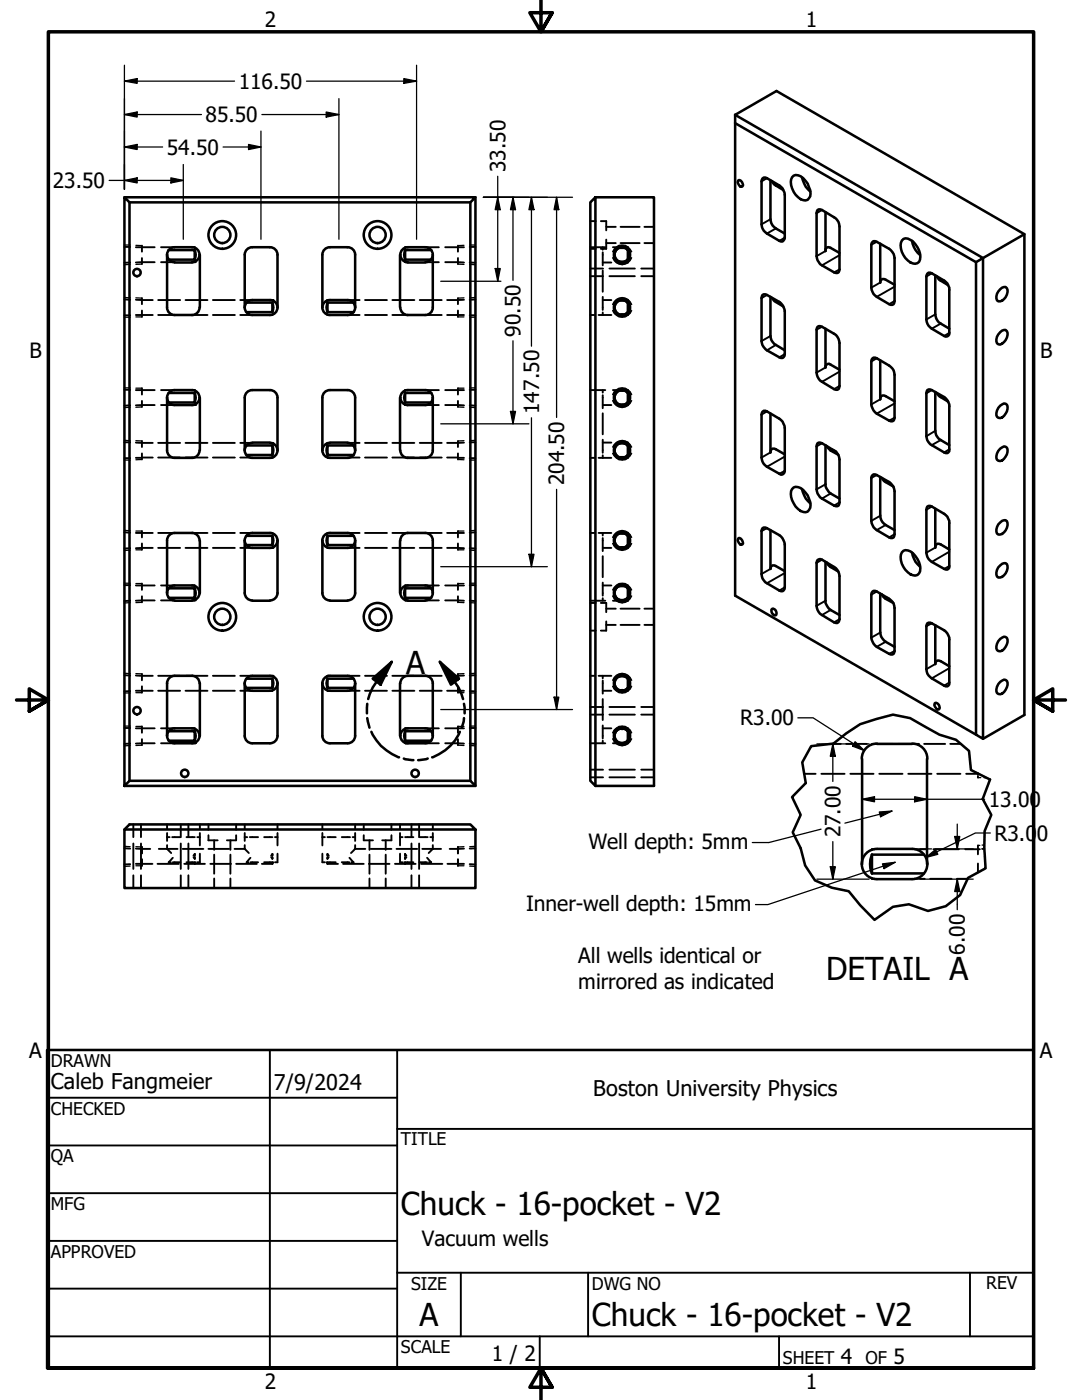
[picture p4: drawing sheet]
<svg xmlns="http://www.w3.org/2000/svg" width="216mm" height="279mm" viewBox="0 0 216 279" stroke-linecap="round" stroke-linejoin="round" font-family="sans-serif">
<defs><g id="words">
<g font-size="6.3">
<text x="81" y="134.4">A</text>
<text x="164.8" y="195.6">DETAIL A</text>
<text x="80" y="242.5">Chuck - 16-pocket - V2</text>
<text x="83.7" y="264.5">A</text>
<text x="118.1" y="264.7">Chuck - 16-pocket - V2</text>
</g>
<g font-size="4.3">
<text x="10.2" y="217.4">Caleb Fangmeier</text>
<text x="54.6" y="217.6">7/9/2024</text>
<text x="118.4" y="218.6">Boston University Physics</text>
</g>
<g font-size="4.2">
<text x="52.8" y="5.3">2</text>
<text x="160.8" y="5.3">1</text>
<text x="47.6" y="17.7">116.50</text>
<text x="41" y="24.4">85.50</text>
<text x="33.3" y="30.9">54.50</text>
<text x="100.8" y="34.4" transform="rotate(-90 100.8 34.4)">33.50</text>
<text x="10.5" y="37.5">23.50</text>
<text x="5.9" y="71.4">B</text>
<text x="103.9" y="67.2" transform="rotate(-90 103.9 67.2)">90.50</text>
<text x="207.6" y="71.4">B</text>
<text x="107.6" y="82.6" transform="rotate(-90 107.6 82.6)">147.50</text>
<text x="112.6" y="96.8" transform="rotate(-90 112.6 96.8)">204.50</text>
<text x="147.7" y="144.8">R3.00</text>
<text x="197.3" y="161">13.00</text>
<text x="167.7" y="167.1" transform="rotate(-90 167.7 167.1)">27.00</text>
<text x="198.4" y="167.8">R3.0</text>
<text x="206.9" y="167.8">0</text>
<text x="117.4" y="169.4">Well depth: 5mm</text>
<text x="105" y="181.7">Inner-well depth: 15mm</text>
<text x="192.5" y="190.5" transform="rotate(-90 192.5 190.5)">6.00</text>
<text x="115.4" y="192.3">All wells identical or</text>
<text x="115.4" y="197.3">mirrored as indicated</text>
<text x="5.8" y="211.1">A</text>
<text x="207.5" y="211.1">A</text>
<text x="84.2" y="248.6">Vacuum wells</text>
<text x="98.1" y="271.7">1 / 2</text>
<text x="167.8" y="272.2">4</text>
<text x="178.3" y="272.2">5</text>
<text x="52.8" y="277.1">2</text>
<text x="160.8" y="277.1">1</text>
</g>
<g font-size="3.5">
<text x="10.2" y="212.9">DRAWN</text>
<text x="10.2" y="222.4">CHECKED</text>
<text x="10.2" y="232">QA</text>
<text x="80" y="228.6">TITLE</text>
<text x="10.2" y="241.5">MFG</text>
<text x="10.2" y="251">APPROVED</text>
<text x="82" y="257.4">SIZE</text>
<text x="118.1" y="257.4">DWG NO</text>
<text x="196.8" y="257.3">REV</text>
<text x="80" y="270.1">SCALE</text>
<text x="156.2" y="272.2">SHEET</text>
<text x="172.7" y="272.2">OF</text>
</g>
</g></defs>
<!-- layer: Hidden (ANSI) -->
<g fill="none" stroke="#000" stroke-width=".38">
<path d="M24.8 49.3h1.2M24.8 59.8h1.2M26 52.4l-1.2 .1M27.1 49.3h3.8M27.1 59.8l3.4 .1M28.3 49v1.2M28.3 51.5v1.2M28.3 59.5v1.2M30.9 52.3l-3.8 .1M31.6 59.9h4.3M32.1 49.3h2.6M32.1 52.3h2.6"/>
<path d="M37 59.9h4.4M38.5 49.3h.2M38.5 52.3h.2M38.7 49.3h.2M38.9 49.3v.2M38.9 52.3h-.2M42.5 59.9h4.4M47.9 59.9h2.3M54 59.9h.2M54.2 59.9h.2M54.4 59.9h.1M65.3 59.9h.1"/>
<path d="M65.3 59.9h.2M65.5 59.9h.2M69.5 59.9h2.3M72.8 59.9h4.4M78.3 59.9h4.4M80.8 52.3h.2M80.8 49.3v.2M80.8 49.3h.2M81 49.3h.2M81 52.3h.2M83.8 59.9h4.3M85 49.3h2.6"/>
<path d="M85 52.3h2.6M88.8 49.3h3.8M88.8 52.3l3.8 .1M91.4 49v1.2M91.4 51.5v1.2M91.4 59.5v1.2M92.6 59.8l-3.4 .1M93.7 49.3h1.2M93.7 52.4l1.2 .1M94.9 59.8h-1.2M117.8 49.3h3M117.8 49.7h1.1"/>
<path d="M117.8 44.1h1.1M117.8 55.1h2.5M117.8 53.6h2.5M119.9 44.1h1.1v1.9M120.3 59.9h1.7M120.3 52.4h1.7M120.3 49.3v.5M120.3 50.4v2.6M120.3 54v4.2M120.3 59.2v2.6M121 47.8v1.9h-1.1M121 48.5h1.9"/>
<path d="M121 45.3h1.9M121.6 55.1h5.1M121.6 53.6h5.1M122.3 49.3h3v.2M123.6 59.9h1.7v.2M123.8 48.5h3.8M123.8 45.3h3.8M125.3 49.7v.2M125.3 51.8v.2M125.3 52.2v.2h-1.7M128 55.1h2.5M128 53.6h2.5"/>
<path d="M128.6 48.5h1.9M128.6 45.3h1.9M24.8 77.8h1.2M24.8 62.9h1.2M27.1 77.9h3.8M27.1 62.9h3.4M28.3 62v1.2M28.3 77.5v1.2M31.6 62.9h4.3M32.1 77.9h2.6M37 62.9h4.4M38.5 77.9h.2"/>
<path d="M38.7 77.9h.2M38.9 77.9h.1M38.9 77.9v.1M42.5 62.9h4.4M47.9 62.9h2.3M54 62.9h.2M54.2 62.9h.2M54.4 62.8v.1M54.4 62.7v.2M65.3 62.7v.2M65.3 62.8v.1M65.3 62.9h.2"/>
<path d="M65.5 62.9h.2M69.5 62.9h2.3M72.8 62.9h4.4M78.3 62.9h4.4M80.8 77.9h.1M80.8 77.9v.1M80.8 77.9h.2M81 77.9h.2M83.8 62.9h4.3M85 77.9h2.6M88.8 77.9h3.8M89.2 62.9h3.4"/>
<path d="M91.4 62v1.2M91.4 77.5v1.2M93.7 77.8h1.2M93.7 62.9h1.2M117.8 77.9h3M117.8 62.9h.8M119.4 62.9h2.6M120.3 62.4v.5M120.3 77.9v.5M120.3 78.9v2.6M122.3 77.9h3v.1M125.3 62.7v.2h-1.7"/>
<path d="M125.3 60.2v.2M125.3 62.3v.2M125.3 78.2v.2M24.8 91.4h1.2M24.8 88.3h1.2M26 80.9l-1.2 .1M27.1 88.3l3.4 .1M27.1 91.4h1.2M28.3 80v1.2M28.3 88v1.2M28.3 90.5v1.2M28.3 91.3h2.2"/>
<path d="M30.9 80.8l-3.8 .1M31.6 88.4h4.3M31.6 91.3h4.3M32.1 80.8h2.6M37 88.4h4.4M37 91.3h4.4M38.5 80.8h.2M38.7 80.8h.2M38.9 80.8h.1M42.5 88.4h4.4M42.5 91.3h4.4M47.9 88.4h2.3"/>
<path d="M47.9 91.3h2.3M54 88.4h.2M54 91.3h.2M54.2 88.4l.2 .1M54.4 91.2l-.2 .1M65.3 91.2l.2 .1M65.5 88.4l-.2 .1M65.5 88.4h.2M65.5 91.3h.2M69.5 88.4h2.3M69.5 91.3h2.3M72.8 88.4h4.4"/>
<path d="M72.8 91.3h4.4M78.3 88.4h4.4M78.3 91.3h4.4M80.8 80.8h.1M80.8 80.8h.2M81 80.8h.2M83.8 88.4h4.3M83.8 91.3h4.3M85 80.8h2.6M88.8 80.8l3.8 .1M89.2 91.3h2.2M91.4 91.4h1.2"/>
<path d="M91.4 80v1.2M91.4 88v1.2M91.4 90.5v1.2M92.6 88.3l-3.4 .1M93.7 91.4h1.2M93.7 88.3h1.2M93.7 80.9l1.2 .1M117.8 91.4h.8M119.4 91.4h2.6M120.3 80.8h1.7M120.3 88.3h1.7M120.3 82.5v4.2"/>
<path d="M120.3 87.8v2.6M120.3 90.9v.5M123.6 88.3h1.7v.2M125.3 80.6v.2h-1.7M125.3 91.2v.2h-1.7M125.3 80.3v.2M125.3 88.7v.2M125.3 90.8v.2M24.8 116.8h1.2M24.8 106.2l1.2 .1M26 119.9l-1.2 .1M26 109.4l-1.2 .1"/>
<path d="M27.1 116.8h3.8M27.1 106.4h3.4M28.3 106v1.3M28.3 108.5v1.2M28.3 116.5v1.2M28.3 119v1.2M30.5 109.3l-3.4 .1M30.9 119.8l-3.8 .1M31.6 106.4h4.3M31.6 109.3h4.3M32.1 116.8h2.6M32.1 119.8h2.6"/>
<path d="M37 106.4h4.4M37 109.3h4.4M38.5 116.8h.2M38.5 119.8h.2M38.7 116.8h.2M38.9 116.8v.2M38.9 119.8h-.2M42.5 106.4h4.4M42.5 109.3h4.4M47.9 106.4h2.3M47.9 109.3h2.3M54 106.4h.2"/>
<path d="M54 109.3h.2M54.2 106.4h.2M54.4 106.4h.1M54.4 106.4v.1M54.4 109.2l-.2 .1M65.3 109.2l.2 .1M65.3 106.4h.1M65.3 106.4v.1M65.3 106.4h.2M65.5 106.4h.2M65.5 109.3h.2M69.5 106.4h2.3"/>
<path d="M69.5 109.3h2.3M72.8 106.4h4.4M72.8 109.3h4.4M78.3 106.4h4.4M78.3 109.3h4.4M80.8 119.8h.2M80.8 116.8v.2M80.8 116.8h.2M81 116.8h.2M81 119.8h.2M83.8 106.4h4.3M83.8 109.3h4.3"/>
<path d="M85 116.8h2.6M85 119.8h2.6M88.8 116.8h3.8M88.8 119.8l3.8 .1M89.2 106.4h3.4M89.2 109.3l3.4 .1M91.4 106v1.3M91.4 108.5v1.2M91.4 116.5v1.2M91.4 119v1.2M93.7 116.8h1.2M93.7 109.4l1.2 .1"/>
<path d="M93.7 119.9l1.2 .1M94.9 106.2l-1.2 .1M117.8 106.4h.8M117.8 119.9h3M119.4 106.4h2.6M120.3 116.8h1.7M120.3 109.3h1.7M120.3 106.4v.5M120.3 107.4v2.6M120.3 111v4.2M120.3 116.3v2.6M120.3 119.4v.5"/>
<path d="M123.6 116.8h1.7v.2M123.6 106.4h1.7v.2M125.3 109.2v.1h-1.7M125.3 106.7v.2M125.3 108.8v.2M125.3 117.2v.2M125.3 119.3v.2M125.3 119.7v.2h-3M24.8 134.7l1.2 .1M26 137.9l-1.2 .1M27.1 134.8l3.4 .1M27.1 137.9h3.4"/>
<path d="M28.3 134.5v1.3M28.3 137v1.2M31.6 134.9h4.3M31.6 137.9h4.3M37 134.9h4.4M37 137.9h4.4M42.5 134.9h4.4M42.5 137.9h4.4M47.9 134.9h2.3M47.9 137.9h2.3M54 134.9h.2M54 137.9h.2"/>
<path d="M54.2 134.9h.2M54.2 137.9h.2M54.4 137.8v.1M54.4 134.9h.1M54.4 137.7v.2M65.3 137.7v.2M65.3 134.9h.1M65.3 137.8v.1M65.3 134.9h.2M65.3 137.9h.2M65.5 134.9h.2M65.5 137.9h.2"/>
<path d="M69.5 134.9h2.3M69.5 137.9h2.3M72.8 134.9h4.4M72.8 137.9h4.4M78.3 134.9h4.4M78.3 137.9h4.4M83.8 134.9h4.3M83.8 137.9h4.3M89.2 137.9h3.4M91.4 134.5v1.3M91.4 137v1.2M92.6 134.8l-3.4 .1"/>
<path d="M93.7 137.9l1.2 .1M94.9 134.7l-1.2 .1M117.8 134.9h.8M117.8 125.9h1.1M117.8 120.3h1.1M119.4 134.9h2.6M119.9 120.3h1.1v1.9M120.3 137.9h1.7M120.3 134.9v.5M120.3 135.8v2.6M120.3 139.5v4.2M121 124v1.9h-1.1"/>
<path d="M121 124.7h1.9M121 121.5h1.9M123.6 134.9h1.7v.2M123.8 124.7h3.8M123.8 121.5h3.8M125.3 137.7v.2h-1.7M125.3 135.3v.1M125.3 137.3v.2M128.6 124.7h1.9M128.6 121.5h1.9M24.8 145.3h1.2M26 148.4l-1.2 .1"/>
<path d="M27.1 145.4h3.8M28.3 145v1.2M28.3 147.5v1.2M30.9 148.3l-3.8 .1M32.1 145.4h2.6M32.1 148.3h2.6M38.5 145.4h.2M38.5 148.3h.2M38.7 145.4h.2M38.7 148.3h.2M38.9 145.4h.1M38.9 145.4v.1"/>
<path d="M38.9 148.3h.1M80.8 148.3h.1M80.8 145.4h.1M80.8 145.4v.1M80.8 145.4h.2M80.8 148.3h.2M81 145.4h.2M81 148.3h.2M85 145.4h2.6M85 148.3h2.6M88.8 145.4h3.8M88.8 148.3l3.8 .1"/>
<path d="M91.4 145v1.2M91.4 147.5v1.2M93.7 145.3h1.2M93.7 148.4l1.2 .1M117.8 148.3h3M117.8 142.6h2.5M117.8 141.1h2.5M117.8 155.1h2.5M117.8 153.6h2.5M120.3 145.4h1.7M120.3 144.8v2.6M120.3 147.8v.5"/>
<path d="M121.6 142.6h5.1M121.6 141.1h5.1M121.6 155.1h5.1M121.6 153.6h5.1M123.6 145.4h1.7v.1M125.3 148.1v.2h-3M125.3 145.7v.2M125.3 147.8v.2M128 142.6h2.5M128 141.1h2.5M128 155.1h2.5M128 153.6h2.5"/>
<path d="M160.5 154.4h2.3M163.9 154.4h4.6M165.7 148.5h2.1M168.8 148.5h4.2M169.7 154.4h4.6M174 148.5h4.2M175.5 154.4h4.6M179.2 148.5h4.2M181.2 154.4h4.7M184.4 148.5h4.2M187 154.4h4.6M189.6 148.5h2.1"/>
<path d="M192.8 154.4h2.4M195.1 154.3v.3M195.1 154.9v.3M195.3 154.4h.1M24.8 169.3l1.2 .1M26 172.5h-1.2M26.6 164.5v2.6M26.6 168.3v5.1M26.6 174.7v2.5M27.1 172.4h3.3M27.1 169.4h2.9M28.1 164.5v2.6"/>
<path d="M28.1 168.3v5.1M28.1 174.7v2.5M28.3 169v1.3M28.3 171.5v1.3M31.4 172.4h4.3M31.7 169.4h3.7M33.3 168.7v.7l.9 .8M33.3 167.1h.5M33.3 164.5v.9M33.3 166.2v1.6M34.4 167.1h1.6M34.5 171.2l-.8 .9h.4"/>
<path d="M34.5 172.1h1.5M36.1 164.5v2.6M36.1 168.3v5.1M36.1 174.7v2.5M36.4 169.4h4.2M36.8 172.4h4.1M37.2 172.1h1.7M37.2 167.1h1.7M37.6 164.5v2.6M37.6 168.3v5.1M37.6 174.7v2.5M38.6 170.8l.3-.4v.4"/>
<path d="M38.6 171.1l.3 .3v-.3M38.9 172.3v.1v-.1M39.1 172.1h-.1M39.4 167.1h.5M39.9 164.5v.9M39.9 166.2v2.5M39.9 170.4v1.7h-.5M41.6 169.4h4.1M41.6 166.7v1h1.8M41.6 164.5v1.1M42 172.4h4.1M42.7 167.7v1.9"/>
<path d="M42.7 170.6v3.8M42.7 175.3v1.9M46 167.7v1.9M46 170.6v3.8M46 175.3v1.9M46.8 169.4h2M47.1 172.4h4.1M47.1 166.7v1h-1.8M47.1 164.5v1.1M48.8 169.4l.9 .8M48.8 167.1h.5M48.8 164.5v.9"/>
<path d="M48.8 166.2v1.6M48.8 168.7v.7M49.8 167.1h1.7M50 171.2l-.8 .9h.4M50 172.1h1.5M52.3 172.4h2.1M52.7 167.1h1.7M52.7 172.1h1.7M54.1 170.8l.3-.4v.4M54.1 171.1l.3 .3v-.3M54.4 172.3v.1M54.5 172.1h.1"/>
<path d="M54.9 167.1h.5M55.4 164.5v.9M55.4 166.2v2.5M55.4 170.4v1.7h-.5M64.3 167.1h.5M64.3 164.5v.9M64.3 166.2v2.5M64.3 170.4v1.7h.5M65.2 172.1h.1M65.3 172.3v.1M65.3 171.1v.3l.3-.3M65.3 170.8v-.4l.3 .4"/>
<path d="M65.3 172.4h2.1M65.3 167.1h1.7M67 172.1h-1.7M68.2 167.1h1.6M68.2 172.1h1.5M68.5 172.4h4.1M69.7 171.2l.8 .9h-.4M70.4 167.1h.5M70.9 169.4l-.9 .8M70.9 169.4h2M70.9 164.5v.9M70.9 166.2v1.6"/>
<path d="M70.9 168.7v.7M72.6 166.7v1h1.8M72.6 164.5v1.1M73.6 172.4h4.1M73.7 167.7v1.9M73.7 170.6v3.8M73.7 175.3v1.9M74 169.4h4.1M77 167.7v1.9M77 170.6v3.8M77 175.3v1.9M78.1 166.7v1h-1.8"/>
<path d="M78.1 164.5v1.1M78.8 172.4h4.1M79.1 169.4h4.1M79.8 167.1h.5M79.8 164.5v.9M79.8 166.2v2.5M79.8 170.4v1.7h.5M80.6 172.1h.1M80.8 172.3v.1v-.1M80.8 170.8v-.4l.3 .4M80.8 171.1v.3l.3-.3M80.8 167.1h1.7"/>
<path d="M82.1 164.5v2.6M82.1 168.3v5.1M82.1 174.7v2.5M82.5 172.1h-1.7M83.6 164.5v2.6M83.6 168.3v5.1M83.6 174.7v2.5M83.7 167.1h1.6M83.7 172.1h1.5M84 172.4h4.3M84.3 169.4h3.7M85.2 171.2l.8 .9h-.4"/>
<path d="M85.9 167.1h.5M86.4 168.7v.7l-.9 .8M86.4 164.5v.9M86.4 166.2v1.6M89.3 172.4h3.3M91.4 169v1.3M91.4 171.5v1.3M92.6 169.4h-2.9M93.7 172.5h1.2M94.9 169.3l-1.2 .1M173.9 175.3h.1M173.9 169.6v.1"/>
<path d="M174 169.5v.1M174 175.3v.1h.2M174 169.5h.1M174 169.5h.2M174.4 169.5h.2M174.4 175.4h.2M182.4 169.5h2.6M182.4 175.4h2.1M185.6 175.4h4.3M186.2 169.5h5.1M190.9 175.4h2.2M192.6 169.5h2.9"/>
<path d="M195.1 168.7v1.8M195.1 172.3v1.8M196 169.4h.4"/>
</g>
<g fill="#000">
<circle cx="38.9" cy="52.3" r=".19"/>
<circle cx="54.4" cy="59.9" r=".19"/>
<circle cx="65.3" cy="59.9" r=".19"/>
<circle cx="80.8" cy="52.3" r=".19"/>
<circle cx="38.9" cy="80.8" r=".19"/>
<circle cx="54.4" cy="88.4" r=".19"/>
<circle cx="54.4" cy="91.3" r=".19"/>
<circle cx="65.3" cy="91.3" r=".19"/>
<circle cx="65.3" cy="88.4" r=".19"/>
<circle cx="80.8" cy="80.8" r=".19"/>
<circle cx="38.9" cy="119.8" r=".19"/>
<circle cx="54.4" cy="109.3" r=".19"/>
<circle cx="65.3" cy="109.3" r=".19"/>
<circle cx="80.8" cy="119.8" r=".19"/>
<circle cx="54.4" cy="134.9" r=".19"/>
<circle cx="65.3" cy="134.9" r=".19"/>
<circle cx="38.9" cy="148.3" r=".19"/>
<circle cx="80.8" cy="148.3" r=".19"/>
<circle cx="28.3" cy="172.4" r=".19"/>
<circle cx="28.3" cy="169.4" r=".19"/>
<circle cx="91.4" cy="172.4" r=".19"/>
<circle cx="91.4" cy="169.4" r=".19"/>
<circle cx="174" cy="175.4" r=".19"/>
</g>
<!-- layer: Hidden Narrow (ANSI) -->
<g fill="none" stroke="#000" stroke-width=".25">
<path d="M24.8 48.9h1.2M24.8 59.4h1.2M26 52.8h-1.2M27.1 49h1.2M27.1 59.4l1.2 .1M28.3 52.7l-1.2 .1M91.4 52.7l1.2 .1M92.6 59.4l-1.2 .1M92.6 49h-1.2M93.7 48.9h1.2M93.7 52.8h1.2M94.9 59.4h-1.2"/>
<path d="M122.2 51.4a2 2 0 0 0 1.9 1.4 2 2 0 0 0 1.9-1.4M122.2 50.2a2.03 2.03 0 0 1 1.9-1.3 2.03 2.03 0 0 1 1.9 1.3M122.4 50.3a1.88 1.88 0 0 1 1.7-1.3 1.88 1.88 0 0 1 1.8 1.3M122.4 51.4a1.88 1.88 0 0 0 1.7 1.3 1.88 1.88 0 0 0 1.8-1.3M24.8 77.4h1.2M24.8 63.3h1.2M27.1 77.5h1.2M27.1 63.2h1.2M91.4 77.5h1.2M91.4 63.2h1.2M93.7 77.4h1.2M93.7 63.3h1.2"/>
<path d="M122.2 62a2.03 2.03 0 0 0 1.9 1.3 2.03 2.03 0 0 0 1.9-1.3M122.2 60.8a2 2 0 0 1 1.9-1.4 2 2 0 0 1 1.9 1.4M122.2 79.9a2 2 0 0 0 1.9 1.4 2 2 0 0 0 1.9-1.4M122.2 78.7a2.03 2.03 0 0 1 1.9-1.3 2.03 2.03 0 0 1 1.9 1.3M122.4 78.8a1.85 1.85 0 0 1 1.7-1.3 1.85 1.85 0 0 1 1.8 1.3M122.4 79.9a1.88 1.88 0 0 0 1.7 1.3 1.88 1.88 0 0 0 1.8-1.3M122.4 60.8a1.88 1.88 0 0 1 1.7-1.3 1.88 1.88 0 0 1 1.8 1.3M122.4 61.9a1.85 1.85 0 0 0 1.7 1.3 1.85 1.85 0 0 0 1.8-1.3M24.8 91.8h1.2M24.8 87.9h1.2M26 81.3h-1.2M27.1 87.9l1.2 .1"/>
<path d="M28.3 81.2l-1.2 .1M28.3 91.7l-1.2 .1M91.4 91.7l1.2 .1M91.4 81.2l1.2 .1M92.6 87.9l-1.2 .1M93.7 91.8h1.2M93.7 81.3h1.2M94.9 87.9h-1.2M122.2 90.5a2.03 2.03 0 0 0 1.9 1.3 2.03 2.03 0 0 0 1.9-1.3M122.2 89.2a2.03 2.03 0 0 1 1.9-1.3 2.03 2.03 0 0 1 1.9 1.3M122.4 89.3a1.88 1.88 0 0 1 1.7-1.3 1.88 1.88 0 0 1 1.8 1.3M122.4 90.4a1.88 1.88 0 0 0 1.7 1.3 1.88 1.88 0 0 0 1.8-1.3"/>
<path d="M24.8 116.4h1.2M24.8 105.9h1.2M26 109.8l-1.2 .1M27.1 116.5h1.2M27.1 109.7h1.2M27.1 106h1.2M91.4 116.5h1.2M91.4 109.7h1.2M91.4 106h1.2M93.7 116.4h1.2M93.7 109.8l1.2 .1M94.9 105.9h-1.2"/>
<path d="M122.2 108.5a2 2 0 0 0 1.9 1.4 2 2 0 0 0 1.9-1.4M122.2 107.3a2 2 0 0 1 1.9-1.4 2 2 0 0 1 1.9 1.4M122.2 118.9a2 2 0 0 0 1.9 1.4 2 2 0 0 0 1.9-1.4M122.2 117.7a2.03 2.03 0 0 1 1.9-1.3 2.03 2.03 0 0 1 1.9 1.3M122.4 117.8a1.85 1.85 0 0 1 1.7-1.3 1.85 1.85 0 0 1 1.8 1.3M122.4 118.9a1.88 1.88 0 0 0 1.7 1.3 1.88 1.88 0 0 0 1.8-1.3M122.4 107.3a1.88 1.88 0 0 1 1.7-1.3 1.88 1.88 0 0 1 1.8 1.3M122.4 108.5a1.88 1.88 0 0 0 1.7 1.2 1.88 1.88 0 0 0 1.8-1.2M24.8 138.3h1.2M24.8 134.4h1.2M26 120.3h-1.2M27.1 138.2h1.2"/>
<path d="M27.1 134.4l1.2 .1M28.3 120.2l-1.2 .1M91.4 138.2h1.2M91.4 120.2l1.2 .1M92.6 134.4l-1.2 .1M93.7 138.3h1.2M93.7 120.3h1.2M94.9 134.4h-1.2M122.2 137a2.03 2.03 0 0 0 1.9 1.3 2.03 2.03 0 0 0 1.9-1.3M122.2 135.8a2 2 0 0 1 1.9-1.4 2 2 0 0 1 1.9 1.4M122.4 135.8a1.88 1.88 0 0 1 1.7-1.3 1.88 1.88 0 0 1 1.8 1.3M122.4 136.9a1.85 1.85 0 0 0 1.7 1.3 1.85 1.85 0 0 0 1.8-1.3"/>
<path d="M24.8 144.9h1.2M26 148.8h-1.2M27.1 145h1.2M28.3 148.7l-1.2 .1M91.4 145h1.2M91.4 148.7l1.2 .1M93.7 144.9h1.2M93.7 148.8h1.2M122.2 147.4a2 2 0 0 0 1.9 1.4 2 2 0 0 0 1.9-1.4M122.2 146.2a2.03 2.03 0 0 1 1.9-1.3 2.03 2.03 0 0 1 1.9 1.3M122.4 146.3a1.85 1.85 0 0 1 1.7-1.3 1.85 1.85 0 0 1 1.8 1.3M122.4 147.4a1.88 1.88 0 0 0 1.7 1.3 1.88 1.88 0 0 0 1.8-1.3"/>
<path d="M195.1 155.2h.6M196.3 155.2l.6 .1M24.8 168.9l1.2 .1M26 172.8l-1.2 .1M27.1 172.8h1.2M27.1 169h1.2M28.3 172.8h.1M28.3 169h.1M91.4 169h.1M91.4 172.8h.1M91.4 172.8h1.2M92.6 169h-1.2"/>
<path d="M93.7 172.8l1.2 .1M94.9 168.9l-1.2 .1M195.1 168.7h.4M196 168.7h.4"/>
</g>
<!-- layer: Visible (ANSI) -->
<g fill="none" stroke="#000" stroke-width=".51">
<path d="M24.8 39.4l1 1v115.4l-1 1zM24.8 39.4h70.1l-1 1h-68.1M94.9 39.4v117.4l-1-1v-115.4M118.8 39.4v117.4l-1-1v-115.4zM118.8 39.4h11.7v117.4h-11.7M146.7 22.9v96l48.1 27.7M146.7 22.9l49.5 28.6-1.4 .8-48.1-27.7M146.7 22.9l8.2-4.7 49.5 28.5-8.2 4.8v95.9l-1.4-.8v-94.3M147.4 35.9a.93 .93 0 0 1 .7 1.3l-.1 .1a.91 .91 0 0 1-.6-1.4zM152.1 35.6l.3-.2 .6 .2 2.5 1.4a2.22 2.22 0 0 1 1.1 1.9v8.5a.71 .71 0 0 1-1.1 .7l-2.5-1.5a2.22 2.22 0 0 1-1-1.8v-8.6zM153.7 36v7.8a2.26 2.26 0 0 0 1.1 1.8l1.8 1M154 36.1a3.8 3.8 0 0 0 2.3 1.8"/>
<path d="M158.1 35.4a1.19 1.19 0 0 1 1.7-.2 4.1 4.1 0 0 1 1.9 4 1.16 1.16 0 0 1-1.9 .6 3.8 3.8 0 0 1-1.7-4.4zM160 35.4a5.5 5.5 0 0 0 1.7 2.8M33.3 50.9v10.5a1.49 1.49 0 0 0 1.5 1.5M33.7 49.9h5.2v1.9h-5.2M34.8 49.3a1.49 1.49 0 0 0-1.5 1.5 1.49 1.49 0 0 0 1.5 1.5M34.9 49.3h3.5M34.9 52.4h3.5M38.3 49.3a1.49 1.49 0 0 1 1.5 1.5 1.49 1.49 0 0 1-1.5 1.5M38.9 49.9l.2 1-.2 .9M39.9 50.9v10.4M48.8 50.9v10.4M53.8 59.9h-3.5a1.49 1.49 0 0 0-1.5 1.5"/>
<path d="M53.8 49.3h-3.5a1.49 1.49 0 0 0-1.5 1.5M53.9 59.9a1.49 1.49 0 0 1 1.5 1.5M53.9 49.3a1.49 1.49 0 0 1 1.5 1.5M55.4 50.9v10.4M64.3 50.9v10.4M65.8 59.9a1.49 1.49 0 0 0-1.5 1.5M65.8 49.3a1.49 1.49 0 0 0-1.5 1.5M65.8 49.3h3.5M65.8 59.9h3.5M69.4 49.3a1.49 1.49 0 0 1 1.5 1.5M69.4 59.9a1.49 1.49 0 0 1 1.5 1.5M70.9 50.9v10.4"/>
<path d="M79.8 50.9v10.4M80.8 49.9l-.2 1 .2 .9M80.8 51.8h5.2M80.8 49.9h5.2M80.8 49.9v1.9M81.3 52.4h3.5M81.4 52.3a1.49 1.49 0 0 1-1.5-1.5 1.49 1.49 0 0 1 1.4-1.5h3.6a1.49 1.49 0 0 1 1.5 1.5 1.49 1.49 0 0 1-1.5 1.5M86.4 50.9v10.5a1.49 1.49 0 0 1-1.6 1.5h-3.4a1.49 1.49 0 0 1-1.5-1.5M123.7 59.9h.9M123.7 49.5h.9M123.7 52.3h.9M125.3 49.9v1.9"/>
<path d="M152.1 58.9l.3-.2 .6 .2 2.5 1.4a2.55 2.55 0 0 1 1.1 1.8v8.6a.67 .67 0 0 1-.3 .7 .67 .67 0 0 1-.8-.1l-2.5-1.4a2.55 2.55 0 0 1-1-1.8v-8.6zM153.7 59.2v7.9a2.08 2.08 0 0 0 1.1 1.7l1.8 1.1M154 59.4a4.2 4.2 0 0 0 2.3 1.8M163.1 41.9l.3-.1 .6 .1 2.4 1.5a2.22 2.22 0 0 1 1.1 1.8v8.6a.59 .59 0 0 1-.7 .7l-2.8-1.5a2.55 2.55 0 0 1-1.1-1.9v-8.6zM164.7 42.4v7.7v-.4a.65 .65 0 0 1 1-.2l1.8 1M174.1 48.3l.2-.2 .6 .2 2.5 1.4a2.55 2.55 0 0 1 1.1 1.8l-.1 9a.63 .63 0 0 1-1 .2l-2.5-1.5a2.22 2.22 0 0 1-1-1.8v-8.6zM175.6 48.6v7.8a.64 .64 0 0 1 .4-.7 .64 .64 0 0 1 .7 .1l1.8 1M180.3 47.7a1.97 1.97 0 0 1 2.3 1 3.3 3.3 0 0 1 .8 3.6 1.46 1.46 0 0 1-2.2-.3 3.6 3.6 0 0 1-1.2-4zM182 48.1a4.4 4.4 0 0 0 1.6 2.8M185 54.6l.3-.2 .6 .1 2.5 1.5a2.02 2.02 0 0 1 1 1.8v8.6a.65 .65 0 0 1-.3 .7 .65 .65 0 0 1-.7 0l-2.5-1.5a2.22 2.22 0 0 1-1.1-1.8v-8.6zM186.6 55v7.7a2.26 2.26 0 0 0 1.1 1.9l1.7 1M186.9 55.1a3.8 3.8 0 0 0 2.3 1.8"/>
<path d="M199.6 57.7l.4-.3 .7-.1a1.77 1.77 0 0 1-.7 2.7l-.8 .1a1.61 1.61 0 0 1 .4-2.4zM204.4 46.7v96l-8.2 4.7M33.3 79.4v10.5M33.3 79.3a1.49 1.49 0 0 0 1.5 1.5M33.7 78.4h5.2v1.9h-5.2M34.8 77.9a1.49 1.49 0 0 0-1.5 1.4M34.9 62.9h3.5M34.9 77.9h3.5M38.3 77.9a1.49 1.49 0 0 1 1.5 1.4 1.49 1.49 0 0 1-1.5 1.5M38.9 78.4l.2 1-.2 .9M39.8 61.4a1.49 1.49 0 0 1-1.5 1.5M39.9 79.4v10.5"/>
<path d="M48.8 61.4a1.49 1.49 0 0 0 1.5 1.5h3.5M49.2 60.4h5.2v1.9h-5.2M53.8 77.9h-3.5a1.49 1.49 0 0 0-1.5 1.4v10.6M53.9 77.9a1.49 1.49 0 0 1 1.5 1.4v10.6M54.4 60.4l.1 .9-.1 1M55.4 61.4a1.49 1.49 0 0 1-1.5 1.5M64.3 61.4a1.49 1.49 0 0 0 1.5 1.5M65.3 60.4l-.1 .9 .1 1M65.8 77.9a1.49 1.49 0 0 0-1.5 1.4v10.6M65.8 62.9h3.5M65.8 77.9h3.5M69.4 77.9a1.49 1.49 0 0 1 1.5 1.4v10.6"/>
<path d="M70.5 60.4h-5.2v1.9h5.2M70.9 61.4a1.49 1.49 0 0 1-1.5 1.5M79.8 79.4v10.5M80.5 78.1l.9-.2h3.4a1.49 1.49 0 0 1 1.6 1.4 1.49 1.49 0 0 1-1.5 1.5h-3.6a1.49 1.49 0 0 1-1.3-1 1.49 1.49 0 0 1 .5-1.7zM80.8 78.4l-.2 1 .2 .9M80.8 78.4h5.2M80.8 78.4v1.9M86.4 79.4v10.5M123.7 62.8h.9M123.7 77.9h.9M125.3 60.4v1.9M125.3 78.4v1.9"/>
<path d="M163.1 65.2l.3-.1 .6 .1 2.4 1.4a2.22 2.22 0 0 1 1.1 1.9l-.1 8.9-.3 .4-.7-.1-2.4-1.5a2.22 2.22 0 0 1-1.1-1.8v-8.6zM164.7 65.6v7.7a.61 .61 0 0 1 .3-.6 .61 .61 0 0 1 .7 .1l1.8 1M174.1 71.5l.2-.1 .6 .1 2.5 1.5a2.22 2.22 0 0 1 1.1 1.8v8.6a.64 .64 0 0 1-.3 .7 .64 .64 0 0 1-.8-.2l-2.5-1.4a2.55 2.55 0 0 1-1-1.8v-8.6zM175.6 71.9v7.8l.1-.4a.63 .63 0 0 1 1-.2l1.8 1M185 77.9l.3-.2 .6 .2 2.5 1.3a2.28 2.28 0 0 1 1 1.9v8.9a.63 .63 0 0 1-1 .3l-2.5-1.5a2.23 2.23 0 0 1-1.1-1.7v-8.6zM186.6 78.2v7.8a2.08 2.08 0 0 0 1.1 1.8l1.7 1M186.9 78.4a4.2 4.2 0 0 0 2.3 1.7M199.6 66.3l.4-.3 .7-.2a1.77 1.77 0 0 1-.7 2.8l-.4 .2-.4-.1a1.61 1.61 0 0 1 .4-2.4zM33.3 89.9a1.49 1.49 0 0 0 1.5 1.5M34.9 91.4h3.5M34.9 80.8h3.5M39.8 89.9a1.49 1.49 0 0 1-1.5 1.5"/>
<path d="M49.2 88.9h5.2v1.9h-5.2M50.3 88.4a1.49 1.49 0 0 0-1.5 1.5 1.49 1.49 0 0 0 1.5 1.5h3.5M50.4 88.3h3.4M53.9 88.4a1.49 1.49 0 0 1 1.5 1.5 1.49 1.49 0 0 1-1.5 1.5M54.4 88.9l.1 1-.1 .9M65.3 88.9l-.1 1 .1 .9M65.8 88.4a1.49 1.49 0 0 0-1.5 1.5 1.49 1.49 0 0 0 1.5 1.5M65.8 91.4h3.5M65.8 88.3h3.5M69.4 88.4a1.49 1.49 0 0 1 1.5 1.5 1.49 1.49 0 0 1-1.5 1.5M70.5 88.9h-5.2v1.9h5.2M79.9 89.9a1.49 1.49 0 0 0 1.5 1.5h3.4a1.49 1.49 0 0 0 1.6-1.5"/>
<path d="M80.8 80.3h5.2M123.7 88.5h.9M123.7 91.2h.9M123.7 80.8h.9M125.3 88.9v1.9M152.1 82.2l.3-.2 .6 .1 2.5 1.5a2.22 2.22 0 0 1 1.1 1.8v8.6a.67 .67 0 0 1-.4 .6 .67 .67 0 0 1-.7 0l-2.5-1.4a2.22 2.22 0 0 1-1-1.9v-8.6zM153.7 82.5v7.8l.1-.4a.63 .63 0 0 1 1-.2l1.8 1M158.1 97.6a1.19 1.19 0 0 1 1.7-.2 4.1 4.1 0 0 1 1.9 3.9 1.14 1.14 0 0 1-1.9 .7 3.8 3.8 0 0 1-1.7-4.4zM160 97.6a5.4 5.4 0 0 0 1.7 2.9M163.1 88.5l.3-.2 .6 .2 2.4 1.4a2.23 2.23 0 0 1 1.1 1.8l-.1 8.9-.1 .3-.5 .1-2.8-1.5a2.55 2.55 0 0 1-1.1-1.8v-8.6zM164.7 88.8v7.8a2.39 2.39 0 0 0 1 1.9l1.8 1M165 89a4.2 4.2 0 0 0 2.3 1.7"/>
<path d="M174.1 94.8l.2-.1 .6 .1 2.5 1.4a2.55 2.55 0 0 1 1.1 1.8l-.1 9a.63 .63 0 0 1-1 .3l-2.5-1.5a2.22 2.22 0 0 1-1-1.9v-8.5zM175.6 95.2v7.7a2.26 2.26 0 0 0 1.1 1.9l1.8 1M176 95.4a3.4 3.4 0 0 0 2.2 1.7M199.6 89.5a.83 .83 0 0 1 1.3-.2 2.11 2.11 0 0 1-1.3 2.7l-.4-.1a1.61 1.61 0 0 1 .4-2.4zM199.6 81a.83 .83 0 0 1 1.3-.2 2.11 2.11 0 0 1-1.3 2.6h-.4a1.61 1.61 0 0 1 .4-2.4zM33.3 107.9v10.5M33.7 117.4h5.2v1.9h-5.2M34.8 116.8a1.49 1.49 0 0 0-1.5 1.5 1.49 1.49 0 0 0 1.5 1.5M34.8 106.4a1.49 1.49 0 0 0-1.5 1.5M34.9 119.9h3.5M34.9 106.4h3.5M34.9 116.8h3.5"/>
<path d="M38.3 106.4a1.49 1.49 0 0 1 1.5 1.5M38.3 116.8a1.49 1.49 0 0 1 1.5 1.5 1.49 1.49 0 0 1-1.5 1.5M38.9 117.4l.2 1-.2 .9M39.9 107.9v10.5M48.8 118.3a1.49 1.49 0 0 0 1.5 1.5M48.8 107.9v10.5M49.2 106.9h5.2v1.9h-5.2M50.4 119.9h3.4M53.8 106.4h-3.5a1.49 1.49 0 0 0-1.5 1.5 1.49 1.49 0 0 0 1.5 1.4h3.5M53.9 106.4a1.49 1.49 0 0 1 1.5 1.5 1.49 1.49 0 0 1-1.5 1.4M54.4 106.9l.1 1-.1 .9M55.4 107.9v10.5"/>
<path d="M55.4 118.3a1.49 1.49 0 0 1-1.5 1.5M64.3 107.9v10.5M64.3 118.3a1.49 1.49 0 0 0 1.5 1.5M65.3 106.9l-.1 1 .1 .9M65.8 106.4a1.49 1.49 0 0 0-1.5 1.5 1.49 1.49 0 0 0 1.5 1.4M65.8 119.9h3.5M65.8 106.4h3.5M65.8 109.3h3.5M69.4 106.4a1.49 1.49 0 0 1 1.5 1.5 1.49 1.49 0 0 1-1.5 1.4M70.5 106.9h-5.2v1.9h5.2M70.9 118.3a1.49 1.49 0 0 1-1.5 1.5M70.9 107.9v10.5"/>
<path d="M79.8 107.9v10.5M79.9 107.9a1.49 1.49 0 0 1 1.4-1.5h3.6a1.49 1.49 0 0 1 1.5 1.5M80.8 117.4l-.2 1 .2 .9M80.8 119.3h5.2M80.8 117.4h5.2M80.8 117.4v1.9M81.3 119.9h3.5M81.4 119.8a1.49 1.49 0 0 1-1.5-1.5 1.49 1.49 0 0 1 1.5-1.5h3.4a1.49 1.49 0 0 1 1.6 1.5 1.49 1.49 0 0 1-1.5 1.5M86.4 107.9v10.5M123.7 106.4h.9M123.7 109.3h.9M123.7 117h.9"/>
<path d="M123.7 119.8h.9M125.3 106.9v1.9M125.3 117.4v1.9M147.4 107.4a.93 .93 0 0 1 .7 1.2l-.1 .1a.91 .91 0 0 1-.6-1.3zM152.1 105.4l.3-.1 .6 .1 2.5 1.4a2.55 2.55 0 0 1 1.1 1.8v8.6a.67 .67 0 0 1-.3 .7 .67 .67 0 0 1-.8 0l-2.5-1.5a2.22 2.22 0 0 1-1-1.8v-8.6zM153.7 105.8v7.7a.64 .64 0 0 1 .4-.6 .64 .64 0 0 1 .7 .1l1.8 1M163.1 111.8l.5-.2 .4 .1 2.4 1.5a2.22 2.22 0 0 1 1.1 1.8v8.6a.66 .66 0 0 1-.7 .7l-2.8-1.6a2.22 2.22 0 0 1-1.1-1.8v-8.6zM164.7 112.1v7.8a2.39 2.39 0 0 0 1 1.8l1.8 1M165 112.3a3.8 3.8 0 0 0 2.3 1.7M174.1 118l.2-.1 .6 .1 2.5 1.5a2.22 2.22 0 0 1 1.1 1.8v8.6a.64 .64 0 0 1-.3 .7 .64 .64 0 0 1-.8-.1l-2.5-1.4a2.55 2.55 0 0 1-1-1.8v-8.6zM175.6 118.5v7.7a2.26 2.26 0 0 0 1.1 1.9l1.8 1M176 118.6a3.4 3.4 0 0 0 2.2 1.7"/>
<path d="M180.3 109.9a1.97 1.97 0 0 1 2.3 1 3.2 3.2 0 0 1 .8 3.5 1.38 1.38 0 0 1-2.2-.2 3.6 3.6 0 0 1-1.2-4zM182 110.3a4.8 4.8 0 0 0 1.6 2.8M185 101.1l.3-.1 .6 .1 2.5 1.5a2.02 2.02 0 0 1 1 1.8v8.6a.61 .61 0 0 1-.3 .6 .61 .61 0 0 1-.7-.1l-2.5-1.4a2.22 2.22 0 0 1-1.1-1.8v-8.6zM186.6 101.5v7.8l.2-.7 .5-.1 2.1 1.2M199.2 104.6a1.26 1.26 0 0 1 1.7-.6 1.99 1.99 0 0 1-1.7 2.7 1.36 1.36 0 0 1 0-2.1zM199.2 113.2a1.26 1.26 0 0 1 1.7-.6 1.99 1.99 0 0 1-1.7 2.7 1.36 1.36 0 0 1 0-2.1zM33.3 136.3v10.6M34.8 134.9a1.49 1.49 0 0 0-1.5 1.5M34.9 134.9h3.5M38.3 134.9a1.49 1.49 0 0 1 1.5 1.5M39.9 136.3v10.6M48.8 136.3v10.5a1.49 1.49 0 0 0 1.5 1.5h3.5"/>
<path d="M49.2 135.4h5.2v1.9h-5.2M53.8 134.9h-3.5a1.49 1.49 0 0 0-1.5 1.5 1.49 1.49 0 0 0 1.5 1.5h3.5M53.9 134.9a1.49 1.49 0 0 1 1.5 1.5 1.49 1.49 0 0 1-1.5 1.5M54.4 135.4l.1 .9-.1 1M55.4 136.3v10.5a1.49 1.49 0 0 1-1.5 1.5M64.3 136.3v10.5a1.49 1.49 0 0 0 1.5 1.5M65.3 135.4l-.1 .9 .1 1M65.8 134.9a1.49 1.49 0 0 0-1.5 1.5 1.49 1.49 0 0 0 1.5 1.5M65.8 134.9h3.5M65.8 137.9h3.5M69.4 134.9a1.49 1.49 0 0 1 1.5 1.5 1.49 1.49 0 0 1-1.5 1.5M70.5 135.4h-5.2v1.9h5.2"/>
<path d="M70.9 136.3v10.5a1.49 1.49 0 0 1-1.5 1.5M79.8 136.3v10.6M79.9 136.4a1.49 1.49 0 0 1 1.4-1.5h3.6a1.49 1.49 0 0 1 1.5 1.5M86.4 136.3v10.6M123.7 134.9h.9M123.7 137.8h.9M125.3 135.4v1.9M154.1 121.5a.88 .88 0 0 1 .8 1.2 .78 .78 0 0 1-.9-.3 .78 .78 0 0 1 .1-.9zM185 124.4l.3-.1 .6 .1 2.5 1.4a2.28 2.28 0 0 1 1 1.8v9a.63 .63 0 0 1-1 .2l-2.5-1.4a2.22 2.22 0 0 1-1.1-1.9v-8.5zM186.6 124.8v7.7a.59 .59 0 0 1 .7-.7l2.1 1.2M199.6 127.5a.83 .83 0 0 1 1.3-.2 2.16 2.16 0 0 1-1.3 2.7l-.4-.1a1.61 1.61 0 0 1 .4-2.4zM199.6 136.1a.83 .83 0 0 1 1.3-.2 2.16 2.16 0 0 1-1.3 2.7l-.4-.1a1.61 1.61 0 0 1 .4-2.4z"/>
<path d="M24.8 156.8h70.1M25.8 155.8h68.1M33.3 146.8a1.49 1.49 0 0 0 1.5 1.5M33.7 145.9h5.2v1.9h-5.2M34.8 145.4a1.49 1.49 0 0 0-1.5 1.4M34.9 148.3h3.5M34.9 145.4h3.5M38.3 145.4a1.49 1.49 0 0 1 1.5 1.4 1.49 1.49 0 0 1-1.5 1.5M38.9 145.9l.2 1-.2 .9M65.8 148.3h3.5M80.5 145.6l.9-.2h3.4a1.49 1.49 0 0 1 1.6 1.4 1.49 1.49 0 0 1-1.6 1.5h-3.4a1.49 1.49 0 0 1-1.4-1 1.49 1.49 0 0 1 .5-1.7zM80.8 145.9l-.2 1 .2 .9"/>
<path d="M80.8 147.8h5.2M80.8 145.9h5.2M80.8 145.9v1.9M123.7 145.4h.9M123.7 148.3h.9M125.3 145.9v1.9M172 151.4v21.1M175 148.4a3 3 0 0 0-3 3M175 148.5h7M182 148.4a3 3 0 0 1 3 3M185 151.4v21.1M186.5 140.4a.71 .71 0 0 1 .9 .3 .71 .71 0 0 1-.2 .9l-.3-.1a1.19 1.19 0 0 1-.4-1.1z"/>
<path d="M24.8 165.5l1-1h68.1l1 1h-70.1v11.7h70.1v-11.7M174 170.6a4.8 4.8 0 0 0 0 3.7M174 174.3h10.3M174 170.6h10.3M174 170.6v3.7M182 169.4h-7a3 3 0 0 0-3 3 3 3 0 0 0 3 3.1h7M182 169.4a3 3 0 0 1 3 3 3 3 0 0 1-3 3.1"/>
<circle cx="27.3" cy="54.4" r=".73"/>
<circle cx="44.4" cy="46.9" r="1.62"/>
<circle cx="44.4" cy="46.9" r="2.76"/>
<circle cx="75.3" cy="46.9" r="1.62"/>
<circle cx="75.3" cy="46.9" r="2.76"/>
<circle cx="124.1" cy="50.8" r="1.62"/>
<circle cx="124.1" cy="50.8" r="1.49"/>
<circle cx="124.1" cy="79.3" r="1.62"/>
<circle cx="124.1" cy="61.4" r="1.62"/>
<circle cx="124.1" cy="61.4" r="1.49"/>
<circle cx="124.1" cy="79.3" r="1.49"/>
<circle cx="124.1" cy="89.9" r="1.62"/>
<circle cx="124.1" cy="89.9" r="1.49"/>
<circle cx="124.1" cy="107.9" r="1.62"/>
<circle cx="124.1" cy="118.3" r="1.62"/>
<circle cx="124.1" cy="107.9" r="1.49"/>
<circle cx="124.1" cy="118.3" r="1.49"/>
<circle cx="44.4" cy="123.1" r="1.62"/>
<circle cx="44.4" cy="123.1" r="2.76"/>
<circle cx="75.3" cy="123.1" r="1.62"/>
<circle cx="75.3" cy="123.1" r="2.76"/>
<circle cx="124.1" cy="136.4" r="1.62"/>
<circle cx="124.1" cy="136.4" r="1.49"/>
<circle cx="27.3" cy="141.8" r=".73"/>
<circle cx="36.9" cy="154.3" r=".73"/>
<circle cx="82.8" cy="154.3" r=".73"/>
<circle cx="124.1" cy="146.8" r="1.62"/>
<circle cx="124.1" cy="146.8" r="1.49"/>
</g>
<!-- layer: Visible Narrow (ANSI) -->
<g fill="none" stroke="#000" stroke-width=".38">
<path d="M153 35.6l-1 .6M155.1 36.8l-.3 .2M153 58.9l-1 .6M153.7 43.8l-1.7 1M154.8 45.6l-1.8 1M156.6 47.4l-1.1 .7M164 41.9l-1.1 .6M164.7 50.1l-1.8 1M167.5 50.9l-3.5 2.1M167.5 53.8l-1.1 .6M174.9 48.3l-1 .5M175.6 56.4l-1.7 1"/>
<path d="M178.5 57.2l-3.6 2M185.9 54.5l-1.1 .7M188 55.8l-.3 .2M153.7 67.1l-1.7 1M154.8 68.8l-1.8 1.1M155.1 60.1l-.3 .2M156.6 70.7l-1.1 .6M164 65.2l-1.1 .6M164.7 73.3l-1.8 1.1M167.5 74.2l-3.5 2M167.5 77l-1.1 .7M174.9 71.5l-1 .6"/>
<path d="M175.6 79.7l-1.7 1M178.5 60.1l-1.1 .6M185.9 77.9l-1.1 .6M186.6 62.7l-1.8 1.1M187.7 64.6l-1.8 1M188 79.1l-.3 .1M189.4 66.4l-1 .7M153 82.1l-1 .6M153.7 90.3l-1.7 1M156.6 91.1l-3.6 2.1M156.6 94l-1.1 .6M164 88.5l-1.1 .6"/>
<path d="M164.7 96.6l-1.8 1.1M165.7 98.5l-1.7 1M166.1 89.7l-.4 .2M174.9 94.8l-1 .6M177.1 96l-.4 .2M178.5 83.4l-1.1 .5M178.5 80.5l-3.6 2M186.6 86l-1.8 1.1M187.7 87.8l-1.8 1M189.4 89.7l-1 .6M153 105.4l-1 .6M153.7 113.5l-1.7 1.1"/>
<path d="M156.6 114.4l-3.6 2M156.6 117.2l-1.1 .7M164 111.7l-1.1 .6M164.7 119.9l-1.8 1M166.1 113l-.4 .2M167.5 100.3l-1.1 .6M174.9 118l-1 .7M175.6 102.9l-1.7 1M176.7 104.8l-1.8 1M177.1 119.3l-.4 .2M178.5 106.6l-1.1 .7M185.9 101.1l-1.1 .6"/>
<path d="M186.6 109.3l-1.8 1M189.4 110.1l-3.5 2M189.4 113l-1 .5M165.7 121.7l-1.7 1M167.5 123.6l-1.1 .6M175.6 126.2l-1.7 1.1M176.7 128.1l-1.8 1M178.5 129.9l-1.1 .6M185.9 124.4l-1.1 .6M186.6 132.5l-1.8 1M189.4 133.3l-3.5 2.1M189.4 136.2l-1 .6"/>
</g>
<!-- layer: Break Line (ANSI) -->
<path d="M161.9 148.9l4.4-.5 2.5-2 2.8-1.9 6.6-1.9 3.4 .7 5.9 3.3 3.3 1 2.6 2.3 .3 3.8 3.8 1.9-1.4 3.8 1.7 3.2-1.3 3.3-.1 3.3 .3 4.1-3.5 1.9-1.6 3.4-2.9 2.2-3.5 1-3.8-1.3-3.2 .5-3.7 2.6-2.9-2.9-2.2-2.8-3.4-.7-3.4-1.5-1.9-3-.9-3.4-1.6-3.2 1.6-3.5-1.7-3.5 2.7-2.8-.7-4.2z" fill="none" stroke="#000" stroke-width=".51"/>
<!-- layer: Detail Boundary (ANSI) -->
<path d="M74.4 135.4l3.8-3.3-2.3 4.6zM78.2 132.1l-3.8 5.1-.9 2.3M87.8 132.1l3.8 3.3-1.6 1.3zM87.8 132.1l3.7 5.1 .9 2.3M73.3 143.3l.4 1.9M73.3 140.5l-.1 1.9M74.1 146a9.4 9.4 0 0 0 5.5 5.1M80.6 151.4l1.9 .3M85.3 151.4l-1.9 .3M91.8 146a9.4 9.4 0 0 1-5.6 5.1M92.6 140.5l.1 1.9M92.6 143.3l-.5 1.9" fill="none" stroke="#000" stroke-width=".51"/>
<path d="M74.4 135.4l3.8-3.3-2.3 4.6zM87.8 132.1l3.8 3.3-1.6 1.3z" fill="#000"/>
<!-- layer: Border (ANSI) -->
<path d="M107.9 0v6.4l-2.2-3.9h4.5l-2.3 3.9 2.3-3.9M3.3 139.7h6.4l-3.9-2.2v4.4l3.9-2.2-3.9 2.2M212.6 139.7h-6.4l3.9-2.2v4.4l-3.9-2.2 3.9 2.2M9.7 273v-266.6h196.5v266.6h-196.5h196.5M110.2 276.9l-2.3-3.9 2.3 3.9h-4.5l2.2-3.9v6.4" fill="none" stroke="#000" stroke-width=".7"/>
<!-- layer: Title (ANSI) -->
<g fill="none" stroke="#000" stroke-width=".38">
<path d="M9.4 219.1h69.8M53.8 209.5v63.5M79.2 209.5v63.5M9.4 228.6h69.8M9.4 238.1h69.8M79.2 225.3h127M9.4 247.6h69.8M9.4 257.2h69.8M79.2 254h127M91.9 254v12.7M117.3 254v12.7M193.5 254v12.7"/>
<path d="M9.4 266.7h196.8M107.7 266.7v6.3M155.4 266.7v6.3"/>
</g>
<path d="M9.4 209.5h196.8v63.5h-196.8z" fill="none" stroke="#000" stroke-width=".51"/>
<!-- layer: Dimension (ANSI) -->
<g fill="none" stroke="#000" stroke-width=".25">
<path d="M24.8 16.2l2.6-.5v.9zM24.8 13v24.8M24.8 16.2h22M61.2 16.2h21.9M67.6 19.7v28.1M80.6 15.7l2.5 .5-2.5 .4zM83.1 13v34.8M21.8 36h14.8M24.8 36l2.6-.5v1zM24.8 29.3l2.6-.5v1zM24.8 22.9l2.6-.5v1zM24.8 29.3h7.6"/>
<path d="M24.8 22.9h15.4M34.1 35.5l2.5 .5-2.5 .5zM36.6 32.8v15M44.5 29.3h7.6M49.6 28.8l2.5 .5-2.5 .5zM52.1 26.2v21.6M52.3 22.9h15.3M65.1 22.4l2.5 .5-2.5 .5zM96.5 39.4h17.7M99.3 39.4l.5 2.4h-1zM99.3 35.2v20.9M102.4 39.4l.5 2.4h-1z"/>
<path d="M102.4 39.4v16.5M106 39.4l.6 2.4h-1.1zM106 39.4v29.7M111.1 39.4l.4 2.4h-.9zM111.1 39.4v43.9M87.9 56.1h12M98.8 53.6h1l-.5 2.5zM102.4 68v16.6M87.9 84.6h17.6M101.9 82.1h1l-.5 2.5zM106 83.4v29.7M111.1 97.7v43.9"/>
<path d="M87.9 113.1h21.3M105.5 110.6h1.1l-.6 2.5zM110.6 139.1h.9l-.4 2.5zM87.9 141.6h26.3M159.2 143.3h3l10.3 6.5M163 148.5h7.5M166.2 148.5l.5 2.4h-1zM166.2 148.5v7.5M170.6 148l1.9 1.8-2.4-.9zM172 159.5l2.5-.5v1zM172 159.5h24.5M172.2 148.5h1.2"/>
<path d="M182.5 159l2.5 .5-2.5 .5zM163 175.5h10.4M165.7 173h1l-.5 2.5zM166.2 168v7.5M183.6 175.5h10.6M183.6 169.4h2.3M184.7 171.1l2-1.6 .4 1zM186.6 169.4h7.6M190.5 166.9h1l-.5 2.5zM191 175.5l.5 2.4h-1zM191 164.5v4.9M191 175.5v6"/>
<path d="M197.6 166.2h-3l-9.9 4.9"/>
</g>
<g fill="#000">
<path d="M24.8 16.2l2.6-.5v.9zM80.6 15.7l2.5 .5-2.5 .4zM24.8 36l2.6-.5v1zM24.8 29.3l2.6-.5v1zM24.8 22.9l2.6-.5v1zM34.1 35.5l2.5 .5-2.5 .5zM49.6 28.8l2.5 .5-2.5 .5zM65.1 22.4l2.5 .5-2.5 .5zM98.8 53.6h1l-.5 2.5zM99.3 39.4l.5 2.4h-1zM102.4 39.4l.5 2.4h-1zM106 39.4l.6 2.4h-1.1z"/>
<path d="M111.1 39.4l.4 2.4h-.9zM101.9 82.1h1l-.5 2.5zM105.5 110.6h1.1l-.6 2.5zM110.6 139.1h.9l-.4 2.5zM166.2 148.5l.5 2.4h-1zM170.6 148l1.9 1.8-2.4-.9zM172 159.5l2.5-.5v1zM165.7 173h1l-.5 2.5zM182.5 159l2.5 .5-2.5 .5zM184.7 171.1l2-1.6 .4 1zM190.5 166.9h1l-.5 2.5zM191 175.5l.5 2.4h-1z"/>
</g>
<!-- layer: Symbol (ANSI) -->
<path d="M163.8 165.5l-10.4 2.6h-3.3M175.5 162.1l2.5-.2-2.3 1.1zM176.1 172.4l2.5-.3-2.2 1.3zM178 161.9l-9.4 2.4M178.6 172.1l-25.4 8.4h-2.5" fill="none" stroke="#000" stroke-width=".25"/>
<path d="M175.5 162.1l2.5-.2-2.3 1.1zM176.1 172.4l2.5-.3-2.2 1.3z" fill="#000"/>
<use href="#words"/>
</svg>
